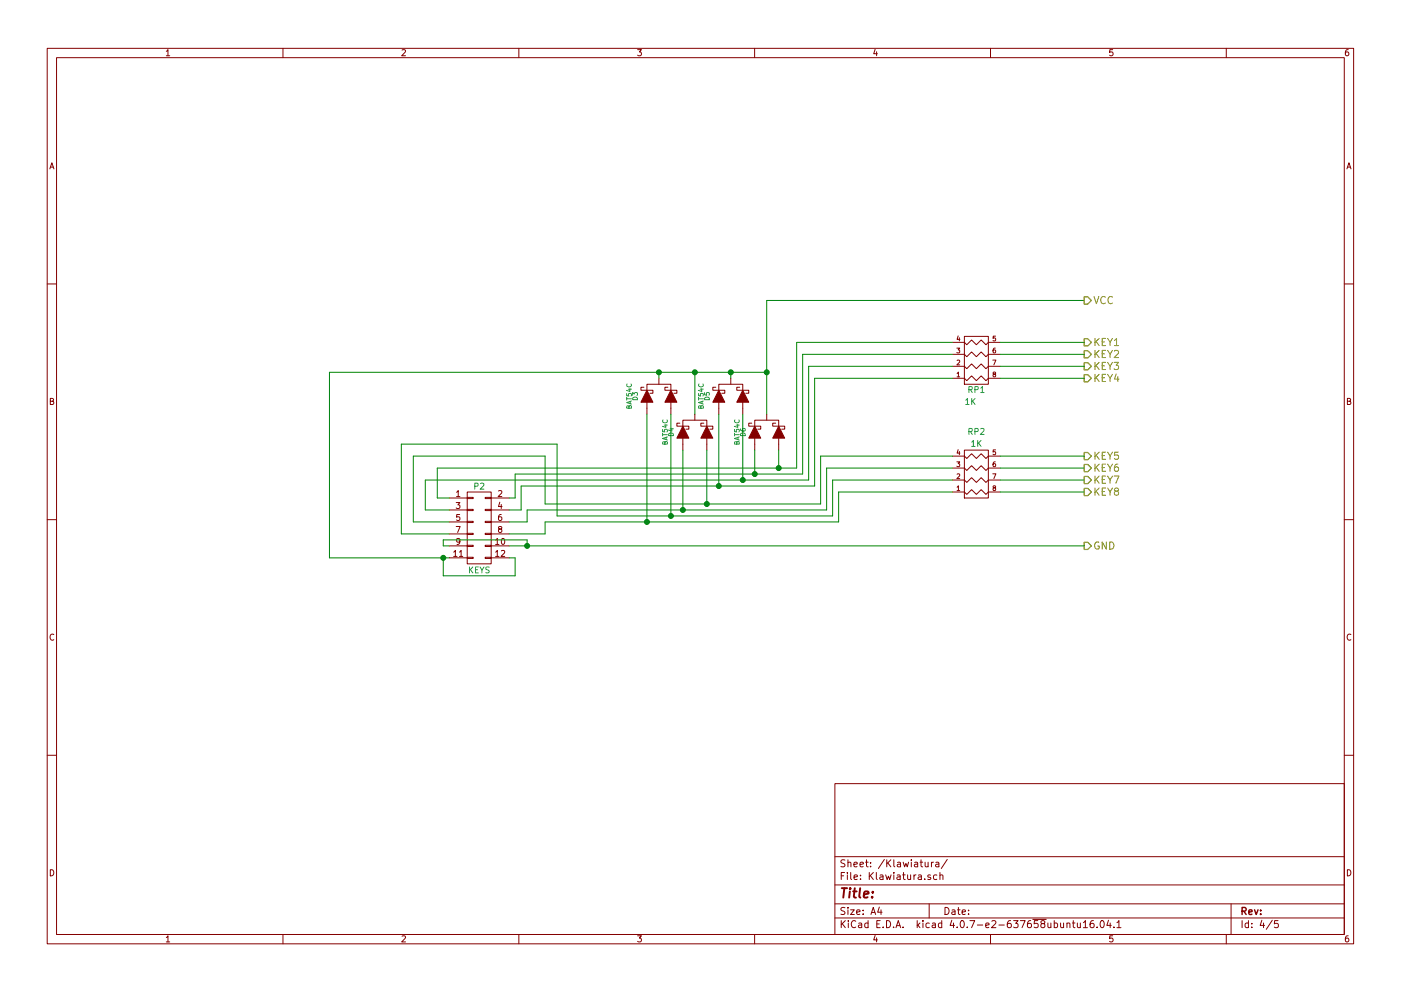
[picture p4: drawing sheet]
<svg xmlns="http://www.w3.org/2000/svg" width="297mm" height="210mm" viewBox="0 0 297 210" stroke-linecap="round" stroke-linejoin="round" font-family="sans-serif">
<g fill="none" stroke="#840000" stroke-width=".21">
<path d="M10 10.3h277v189.9h-277zM12 12.2h273v186.1h-273zM35.3 10.9l.3-.4v1.3M35.3 11.8h.7M60 10.3v1.9M85.2 10.6l.5-.1 .3 .4-.8 .9h.8M110 10.3v1.9M135.2 10.5h.8l-.4 .5 .3 .1 .1 .2-.1 .4-.2 .1-.5-.1M160 10.3v1.9M185.5 10.5l-.3 .9h.8M185.9 11v.8M210 10.3v1.9"/>
<path d="M235.9 10.5h-.6v.6h.6l.1 .5-.3 .2-.4-.1M260 10.3v1.9M285.9 10.5l-.4 .1-.2 .2-.1 .8 .3 .2 .4-.1 .1-.4-.1-.2-.4-.1-.3 .3M10.6 35.8l.4-1.3 .4 1.3M10.7 35.5h.6M285.6 35.8l.4-1.3 .4 1.3M285.7 35.5h.6M10 60.2h2M201.9 72.6h2.6l.5 .5 1-1 1 1 1-1 1 1 .5-.5h2.6M201.9 75.2h2.6l.5 .5 1-1 1 1 1-1 1 1 .5-.5h2.6M201.9 77.7h2.6l.5 .5 1-1 1 1 1-1 1 1 .5-.5h2.6M202.9 73.9h.6l-.4 .3 .4 .1v.5h-.6"/>
<path d="M202.9 79.2l.3-.3v1.1M202.9 76.5l.4-.1 .2 .3-.6 .7h.6M202.9 80h.6M203.1 71.3l-.2 .7h.6M203.4 71.6v.7M204.5 71.4h5v10.1h-5zM210.5 76.4h.7l-.5 1M210.7 79.4l-.2-.2 .1-.2h.4l.1 .3-.6 .3 .2 .4 .4-.1v-.4l-.2-.1M211 73.9l-.3 .1-.2 .7 .2 .2 .4-.1-.1-.5-.3-.1-.2 .2M211.1 71.3h-.5l-.1 .5 .5-.1 .1 .5h-.6M285 60.2h2M10.7 85.1h.5l.1-.5-.6-.1v1.3h.5l.2-.4-.3-.3"/>
<path d="M136.5 82.2h-.6v.6h2.5v.6h-.6M137.2 82.8v-1.3h5v1.3M137.2 85.3v2.6M139.7 80.3v1.2M141.6 82.2h-.6v.6h2.5v.6h-.6M142.2 85.3v2.6M144.1 89.8h-.6v.6h2.5v.7h-.6M144.8 90.4v-1.3h5.1v1.3M144.8 93v2.5M147.3 87.9v1.2M149.2 89.8h-.6v.6h2.5v.7h-.6M149.9 93v2.5"/>
<path d="M151.8 82.2h-.7v.6h2.6v.6h-.7M152.4 82.8v-1.3h5.1v1.3M152.4 85.3v2.6M154.9 80.3v1.2M156.8 82.2h-.6v.6h2.5v.6h-.6M157.5 85.3v2.6M159.4 89.8h-.7v.6h2.6v.7h-.6M160 90.4v-1.3h5.1v1.3M160 93v2.5M162.6 87.9v1.2M164.5 89.8h-.7v.6h2.6v.7h-.7M165.1 93v2.5"/>
<path d="M201.9 80.3h2.6l.5 .5 1-1 1 1 1-1 1 1 .5-.5h2.6M201.9 96.8h2.6l.5 .5 1-1 1 1 1-1 1 1 .5-.5h2.6M201.9 99.3h2.6l.5 .5 1-1 1 1 1-1 1 1 .5-.5h2.6M202.9 98h.6l-.4 .4 .4 .1v.4h-.6M203.1 95.4l-.2 .7h.6M203.4 95.8v.7M204.5 95.5h5v10.2h-5zM211 98l-.3 .1-.2 .7 .2 .2 .4-.1-.1-.5h-.3l-.2 .2M211.1 95.4h-.5l-.1 .5h.5l.1 .5h-.6M285.7 85.1h.5l.1-.5-.6-.1v1.3h.5l.2-.4-.3-.3M10 110.3h2M95.2 105.7h3.9"/>
<path d="M95.2 108.2h3.9M95.2 110.7h3.9M95.2 113.3h3.9M95.2 115.8h3.9M95.2 118.4h3.9M96.2 117.1l.3-.3v1.3M96.2 118.1h.7M96.7 106.6h.8l-.4 .5 .4 .1v.6l-.2 .1-.6-.1M96.7 111.7h.9l-.6 1.3M96.8 104.4l.4-.3v1.3M96.8 105.4h.7M97.4 117.1l.4-.3v1.3"/>
<path d="M97.4 118.1h.7M97.5 109.2h-.6l-.1 .5h.7v.6l-.2 .1-.5-.1M97.5 114.8l-.2 .2h-.4v-.7l.4-.1 .2 .3v.7l-.3 .3h-.3M99.1 118.2h1.2v.3h-1.2zM99.1 115.7h1.2v.2h-1.2zM99.1 113.2h1.2v.2h-1.2zM99.1 110.6h1.2v.3h-1.2zM99.1 108.1h1.2v.2h-1.2zM99.1 105.5h1.2v.3h-1.2zM99.1 104.4h5v15.2h-5zM102.9 118.2h1.2v.3h-1.2zM102.9 115.7h1.2v.2h-1.2z"/>
<path d="M102.9 113.2h1.2v.2h-1.2zM102.9 110.6h1.2v.3h-1.2zM102.9 108.1h1.2v.2h-1.2zM102.9 105.5h1.2v.3h-1.2zM104.1 105.7h3.8M104.1 108.2h3.8M104.1 110.7h3.8M104.1 113.3h3.8M104.1 115.8h3.8M104.1 118.4h3.8M105.1 114.6l.3-.4v1.3M105.1 117.1l.3-.3v1.3"/>
<path d="M105.1 115.5h.7M105.1 118.1h.7M105.7 104.2l.5-.1 .2 .3-.8 1h.8M105.9 112.2l-.2-.2v-.2h.6v.3l-.5 .2-.1 .2v.3l.2 .2h.3l.2-.3-.1-.3-.1-.2M106 106.5l-.3 1h.8M106.3 109.2h-.4l-.2 .3v.7l.2 .2 .4-.1v-.6l-.4-.1-.2 .3M106.3 107v.9M106.3 116.9l.5-.1 .2 .3-.8 1h.8M106.4 114.3l.2-.1a.67 .67 0 0 1 .4 .7 .67 .67 0 0 1-.4 .6l-.3-.5zM201.9 101.8h2.6l.5 .6 1-1.1 1 1.1 1-1.1 1 1.1 .5-.6h2.6M201.9 104.4h2.6l.5 .5 1-1 1 1 1-1 1 1 .5-.5h2.6M202.9 103.4l.3-.3v1"/>
<path d="M202.9 100.6l.4-.1 .2 .3-.6 .7h.6M202.9 104.1h.6M210.5 100.5h.7l-.5 1M210.7 103.5l-.2-.2 .1-.2h.4l.1 .3-.6 .3 .2 .4 .4-.1v-.4l-.2-.1M285 110.3h2M11.4 134.6a.58 .58 0 0 0-.8 .6 .58 .58 0 0 0 .8 .5M286.4 134.6a.58 .58 0 0 0-.8 .6 .58 .58 0 0 0 .8 .5M10 160.2h2M177 166.3h108v32h-108zM285 160.2h2M10.7 184.5a.65 .65 0 0 1 .7 .7 .65 .65 0 0 1-.7 .6zM35.3 198.9l.3-.4v1.3"/>
<path d="M35.3 199.8h.7M60 198.3v1.9M85.2 198.6l.5-.1 .3 .4-.8 .9h.8M110 198.3v1.9M135.2 198.5h.8l-.4 .5 .3 .1 .1 .2-.1 .4-.2 .1-.5-.1M160 198.3v1.9M177 194.8h108M177 191.8h108M177 187.8h108M177 181.8h108M178.4 195.3v1.5M178.4 185.8h.5"/>
<path d="M178.6 196l.6 .8M179.1 185.1h-.7v1.5M179.1 192.6l-.5-.1-.3 .3 .1 .3 .7 .4v.4l-.2 .1-.6-.1M179.1 182.5l-.5-.1-.3 .3 .1 .3 .7 .4v.4l-.2 .1-.6-.1M179.2 195.3l-.8 .9M179.7 185.1v.2M179.7 185.6v1M179.8 192.5v.2M179.8 183.1l.2-.2 .4 .1v.9M179.8 182.4v1.5M179.8 193v1M179.9 195.3v.2"/>
<path d="M179.9 195.8v1M180.3 193h.8l-.8 1h.8M180.4 185.1v1.3l.2 .2M181.1 183.4l.7-.1-.1-.3-.4-.1-.2 .2v.7h.6M181.1 186.1l.7-.1-.1-.3-.4-.1-.2 .2 .1 .7h.5M181.4 195.5a.71 .71 0 0 0-1 .5 .71 .71 0 0 0 .8 .8l.2-.1M181.6 193.5l.7-.1v-.3l-.4-.1-.3 .2 .1 .7h.6M182.1 195.9h.6v.9M182.3 183.4l.8-.1-.1-.3-.4-.1-.3 .2 .1 .7h.6M182.4 186.5v.1M182.4 185.7v.1M182.7 196.2l-.7 .3 .2 .3 .5-.1"/>
<path d="M183 193.9v.1M183 193.1v.1M183.5 182.9h.6M183.7 182.4v1.3l.4 .2M184 195.9l-.4-.1-.3 .3 .1 .6 .2 .1 .4-.1M184 195.3v1.5M184.3 185.1v1.5M184.5 185.7l.7 .9M184.6 183.8v.1M184.6 183v.1M184.7 194l.4-1.5 .5 1.5M184.8 193.6h.7"/>
<path d="M185.2 185.1l-.9 .9M185.5 198.5l-.3 .9h.8M185.8 185.1v1.3l.2 .2M185.9 199v.8M185.9 196h.5M186.4 192.5l-.3 1h.9M186.6 185.7h.6v.9M186.6 195.3h-.7v1.5h.7M186.8 193v1M187.2 186l-.7 .3 .2 .3 .5-.1M187.2 196.7v.1M187.5 182.3l-1.3 2"/>
<path d="M187.8 185.6l.3 1 .3-.7 .2 .7 .3-1M188 195.3a.76 .76 0 0 1 .8 .8 .76 .76 0 0 1-.8 .7zM188 182.4v1.5M188.2 183.1l.7 .8M188.9 182.4l-.9 .9M189.5 196.7v.1M189.5 185.1v.2M189.5 182.4v1.3l.2 .2M189.5 185.6v1M190 196.8l.4-1.5 .6 1.5M190.1 196.4h.7M190.2 185.7h.6l.1 .9"/>
<path d="M190.3 183h.6v.9M190.9 186l-.8 .3 .3 .3 .5-.1M190.9 183.3l-.7 .3 .2 .3 .5-.1M191.4 185.6h.5M191.5 196.7v.1M191.5 182.9l.3 1 .3-.7 .3 .7 .2-1M191.6 185.1v1.3l.3 .2M192.4 185.6l.1 .9 .4 .1 .2-.1M193.1 185.6v1M193.2 182.4v.2M193.2 182.9v1M193.8 185.6v1"/>
<path d="M193.9 183h.6l.1 .9M194.2 185.6l-.4 .3M194.5 195.3v1.5M194.6 183.3l-.7 .3 .2 .3 .5-.1M194.6 196.3l.4 .5M194.7 185.7h.6l.1 .9M195 195.8l-.5 .6M195.1 182.9h.5M195.3 182.4v1.3l.3 .2M195.4 186l-.8 .3 .3 .3 .5-.1M195.7 195.3v.2M195.7 195.8v1"/>
<path d="M196.1 186.5v.1M196.1 182.9l.1 .9 .4 .1 .2-.1M196.8 182.9v1M197 191.8v3M197 195.9l-.4-.1-.3 .3 .1 .6 .2 .1 .4-.1M197.3 185.7l-.4-.1-.2 .2 .1 .2 .5 .2v.3h-.6M197.5 182.9v1M197.7 195.9h.6v.9M197.9 182.9l-.4 .3M198.3 196.2l-.7 .3 .2 .3 .5-.1M198.4 183h.6l.1 .9M198.6 185.7l-.4-.1-.3 .3 .1 .6 .2 .1 .4-.1"/>
<path d="M199.1 183.3l-.8 .3 .3 .3 .5-.1M199.3 185.7l.2-.1 .4 .1v.9M199.3 185.1v1.5M199.7 195.9l-.5-.1-.2 .3v.6l.2 .1 .5-.1M199.7 195.3v1.5M200.4 192.5a.76 .76 0 0 1 .8 .8 .76 .76 0 0 1-.8 .7zM200.8 182.3l-1.2 2M201.8 195.2l-.4 1.1h1M201.9 193.1h.5l.1 .9M202.2 195.8v1M202.5 193.4l-.7 .3 .2 .3 .5-.1M202.9 196.7v.1"/>
<path d="M203 193h.6M203.2 192.5v1.3l.4 .2M203.8 195.4l.1-.1a.8 .8 0 0 1 .6 .8 .8 .8 0 0 1-.6 .7 .97 .97 0 0 1-.1-1.4zM204 193.5l.7-.1-.1-.3-.4-.1-.2 .2 .1 .7h.5M205.1 196.7v.1M205.4 193.9v.1M205.4 193.1v.1M205.6 195.3h1.1l-.7 1.5M207.2 196.3h1.2M209 196.3l.7-.1v-.3l-.5-.1-.2 .2 .1 .7h.6M210 198.3v1.9M210.3 195.5l.6-.2 .3 .5-1 1h1"/>
<path d="M211.8 196.3h1.1M214.3 195.3l-.5 .1a1.11 1.11 0 0 0-.1 1.3l.4 .1 .3-.1v-.5l-.3-.3-.4 .1-.1 .2M214.9 195.3h.9l-.5 .6 .5 .1v.7l-.2 .1-.7-.1M216.3 195.3h1l-.6 1.5M218.5 195.3l-.4 .1a1.11 1.11 0 0 0-.1 1.3l.4 .1 .2-.1 .1-.5-.3-.3-.4 .1-.2 .2M219 195.1h2.8M220 195.3h-.7v.7h.7l.1 .2-.1 .5-.2 .1-.5-.1M221 196l-.3-.3 .1-.2 .2-.2 .4 .1 .1 .2v.2l-.5 .2-.3 .3 .1 .4 .2 .1h.3l.2-.3v-.2l-.2-.3M222.2 195.8v.9l.4 .1 .2-.1M222.8 195.8v1M223.5 195.9l.5-.1 .2 .3-.1 .6h-.6M223.5 195.3v1.5"/>
<path d="M224.9 195.8v.9l.4 .1 .2-.1M225.5 195.8v1M226.2 196l.2-.2 .4 .1v.9M226.2 195.8v1M227.4 195.8h.5M227.6 195.3v1.3l.3 .2M228.4 195.8l.1 .9 .4 .1 .2-.1M229.1 195.8v1M229.7 195.8l.4-.5v1.5M229.7 196.8h.9M231.8 195.3l-.4 .1a1.11 1.11 0 0 0-.1 1.3l.4 .1 .2-.1 .1-.5-.3-.3-.4 .1-.2 .2M232.6 196.7v.1"/>
<path d="M233.4 195.5l.2-.2a.8 .8 0 0 1 .5 .8 .8 .8 0 0 1-.5 .7l-.4-.5zM235 195.2l-.3 1.1h.9M235.4 195.8v1M235.9 198.5h-.6v.7l.6-.1 .1 .5-.3 .2-.4-.1M236.2 196.7v.1M236.8 195.8l.4-.5v1.5M236.8 196.8h.9M260 198.3v1.9M261 191.8v6.5M263.3 195.3v1.5M264.7 195.9l-.4-.1-.3 .3 .1 .6 .2 .1 .4-.1M264.7 195.3v1.5"/>
<path d="M265.4 196.7v.1M265.4 195.9v.1M267.5 195.2l-.3 1.1h.9M267.9 195.8v1M269.7 195.2l-1.2 2M271 195.3h-.7l-.1 .7h.7l.1 .2v.5l-.2 .1-.6-.1M285.7 184.5a.65 .65 0 0 1 .7 .7 .65 .65 0 0 1-.7 .6zM285.9 198.5l-.4 .1-.2 .3-.1 .7 .3 .2 .4-.1 .1-.4-.1-.2-.4-.1-.3 .3"/>
</g>
<path d="M263.3 193.3l.8-.1 .1-.2-.1-.3-.2-.2h-.6v1.5M263.7 193.3l.5 .7M264.8 193.5l.7-.1-.1-.3-.4-.1-.2 .2v.7h.6M266 193l.3 1 .4-1M267.3 193.9v.1M267.3 193.1v.1" fill="none" stroke="#840000" stroke-width=".3"/>
<path d="M178.5 188.4h1.1M179 188.4l-.2 2M180.2 189.1l-.2 1.3M180.3 188.4l-.1 .2 .2-.1-.1-.1-.1 .2M180.9 189.1h.7M181.2 188.4l-.2 1.8 .1 .1 .4 .1M182.4 188.4l-.2 1.8 .2 .2M183.2 189.8l.9-.2v-.4l-.6-.1-.3 .3v.9h.7M184.9 190.3v.1M185.1 189.2l-.1 .2-.1-.1 .2-.1-.1 .2" fill="none" stroke="#840000" stroke-width=".41"/>
<g fill="none" stroke="#008484" stroke-width=".21">
<path d="M132.9 83.5v.5h.4v-.5h.5v.5M132.9 84.3v.6M132.9 84.6h1M133 81.5a.44 .44 0 0 0 .4 .6 .44 .44 0 0 0 .4-.6M133.2 82.6h.7M133.3 86.3l.3-.3 .3 .2v.4h-1l.1-.5 .3 .1v.4M133.6 82.4v.7l-.8-.3M133.6 85.2v.4M133.9 85.1l-1 .3 1 .3M134.1 83.9v-.6l.4 .3 .1-.3h.5v.6M134.2 84.4a.55 .55 0 0 1 .6-.1 .55 .55 0 0 1 .4 .5h-1.1zM140.5 91.1v.5h.5l-.1-.4 .5-.1v.5"/>
<path d="M140.5 91.9v.6M140.5 92.2h1M140.6 89.1a.44 .44 0 0 0 .4 .6 .44 .44 0 0 0 .4-.6M140.8 90.2h.7M141 93.9l.2-.2 .3 .1v.4h-1l.1-.5 .3 .1 .1 .4M141.2 90.1v.6l-.8-.3M141.2 92.8v.5M141.5 92.7l-1 .3 1 .4M141.8 92a.55 .55 0 0 1 .6-.1 .55 .55 0 0 1 .4 .5h-1zM142.1 91h.7M142.4 90.9v.6l-.7-.3M148.1 83.5v.5h.5l-.1-.5h.5v.5"/>
<path d="M148.1 84.6h1M148.1 84.3v.6M148.2 81.5a.44 .44 0 0 0 .4 .6 .44 .44 0 0 0 .4-.6M148.4 82.6h.7M148.6 86.3l.2-.3 .3 .2v.4h-1l.1-.5 .3 .1 .1 .4M148.8 82.4v.7l-.7-.3M148.8 85.2v.4M149.1 85.1l-1 .3 1 .3M149.4 83.3v.5h.5l-.1-.4 .5-.1v.5M149.4 84.4a.55 .55 0 0 1 .6-.1 .55 .55 0 0 1 .4 .5h-1zM155.7 91.1v.5h.5v-.4l.4-.1v.5M155.7 92.2h1"/>
<path d="M155.7 91.9v.6M155.8 89.1a.44 .44 0 0 0 .4 .6 .44 .44 0 0 0 .4-.6M156.1 90.2h.6M156.2 93.9l.2-.2 .3 .1v.4h-1l.1-.5 .4 .1v.4M156.4 90.1v.6l-.7-.3M156.5 92.8v.5M156.7 92.7l-1 .3 1 .4M157 91l.1 .3 .7 .2 .2-.2-.1-.4-.5 .1v.3l.2 .2M157 92a.55 .55 0 0 1 .7-.1 .55 .55 0 0 1 .3 .5h-1zM204.7 84.9l.4-.3v1.2M204.7 85.8h.8M205.4 82.7l.6-.1 .1-.5-.7-.1v1.3"/>
<path d="M205.4 91.6l.6-.1 .1-.5-.7-.1v1.3M205.7 82.7l.4 .6M205.7 91.6l.4 .6M206 93.8l.4-.4v1.3M206 84.6v1.2M206 94.7h.7M206.2 85.1l.5 .7M206.7 82.7l.6-.1 .1-.5-.7-.1v1.3M206.7 91.6l.6-.1 .1-.5-.7-.1v1.3M206.7 84.6l-.7 .7M207.3 93.4v1.3M207.5 94l.5 .7"/>
<path d="M207.9 82.4l.4-.4v1.3M207.9 91l.5-.1 .2 .4-.8 .9h.8M207.9 83.3h.7M208 93.4l-.7 .8M100.7 103.2l.6-.1v-.5l-.6-.1v1.3M101.9 102.6l.5-.1 .2 .4-.8 .9h.8M99.5 120.3v1.3M99.7 120.8l.6 .8M100.3 120.3l-.8 .7M100.8 120.9h.4M101.4 120.3h-.6v1.3h.6M101.8 120.3l.4 .6 .4-.6"/>
<path d="M102.2 120.9v.7M103.7 120.3h-.6l-.1 .5a.54 .54 0 0 1 .7 .6l-.2 .2-.5-.1"/>
</g>
<g fill="none" stroke="#848400" stroke-width=".21">
<path d="M232 62.9l.5 1.5 .5-1.5M232.2 71.8v1.5M232.2 74.3v1.6M232.2 76.9v1.5M232.2 79.4v1.5M232.4 77.5l.6 .9M232.4 75l.6 .9M232.4 72.5l.6 .8M233 79.4l-.8 .9M233 76.9l-.8 .8M233 74.3l-.8 .9M233 71.8l-.8 .9"/>
<path d="M233.7 77.6h.5M233.7 75.1h.5M233.7 72.5h.5M234.3 63.1a.72 .72 0 0 0-1 .5 .72 .72 0 0 0 .7 .8l.3-.1M234.4 79.4h-.7v1.5h.7M234.4 76.9h-.7v1.5h.7M234.4 74.3h-.7v1.6h.7M234.4 71.8h-.7v1.5h.7M234.8 79.4l.6 .8 .5-.8M234.8 76.9l.6 .8 .5-.8M234.8 74.3l.6 .9 .5-.9M234.8 71.8l.6 .8 .5-.8"/>
<path d="M235.4 72.6v.7M235.4 75.2v.7M235.4 77.7v.7M235.9 63.1a.72 .72 0 0 0-1.1 .5 .72 .72 0 0 0 .8 .8l.3-.1M236.2 76.9h1l-.5 .6 .5 .2-.1 .6-.2 .1-.7-.1M236.3 74.5l.6-.2 .3 .5-1 1.1h1M236.3 72.2l.4-.4v1.5M236.3 73.3h.9M236.7 79.3l-.4 1.1h.9M237 79.9v1M232.2 95.9v1.6M232.2 98.5v1.5"/>
<path d="M232.4 99.1l.6 .9M232.4 96.6l.6 .9M232.4 80.1l.6 .8M233 98.5l-.8 .8M233 95.9l-.8 .9M233.7 99.2h.5M233.7 96.7h.5M233.7 80.2h.5M234.4 98.5h-.7v1.5h.7M234.4 95.9h-.7v1.6h.7M234.8 98.5l.6 .8 .5-.8M234.8 95.9l.6 .8 .5-.8"/>
<path d="M235.4 80.2v.7M235.4 96.7v.8M235.4 99.3v.7M237 98.5h-.4a.99 .99 0 0 0 0 1.5l.5-.2 .1-.5-.3-.2h-.3l-.3 .2M237.1 95.9h-.8v.8l.2-.2 .5 .1 .2 .6-.3 .3-.6-.2M232.2 101v1.5M232.2 103.6v1.5M232.4 104.2l.6 .9M232.4 101.7l.6 .8M233 115.1a.71 .71 0 0 0-.9 .6 .71 .71 0 0 0 .9 .7v-.6h-.3M233 103.6l-.8 .8M233 101l-.8 .9"/>
<path d="M233.7 104.3h.5M233.7 101.7h.5M234.4 103.6h-.7v1.5h.7M234.4 101h-.7v1.5h.7M234.6 115v1.5l-.9-1.5v1.5M234.8 103.6l.6 .8 .5-.8M234.8 101l.6 .8 .5-.8M235.3 115a.77 .77 0 0 1 .9 .7 .77 .77 0 0 1-.9 .8zM235.4 101.8v.7M235.4 104.4v.7M236.2 101h1l-.6 1.5M236.6 104.2l-.3-.3v-.2l.3-.1h.4l.2 .3-.1 .2-.7 .2-.1 .2v.3l.3 .3h.3l.3-.3v-.3l-.3-.3"/>
</g>
<path d="M229.9 79.5h.7l.8 .8-.8 .7h-.7zM229.9 77h.7l.8 .7-.8 .8h-.7zM229.9 74.4h.7l.8 .8-.8 .7h-.7zM229.9 71.9h.7l.8 .7-.8 .8h-.7zM229.9 63h.7l.8 .7-.8 .8h-.7zM229.9 98.5h.7l.8 .8-.8 .8h-.7zM229.9 96h.7l.8 .8-.8 .7h-.7zM229.9 103.6h.7l.8 .8-.8 .8h-.7zM229.9 101.1h.7l.8 .7-.8 .8h-.7zM229.9 115.1h.7l.8 .7-.8 .8h-.7z" fill="none" stroke="#848400" stroke-width=".25"/>
<g fill="none" stroke="#008400" stroke-width=".21">
<path d="M139.7 79v1.3M147.3 79v8.9M154.9 79v1.3M162.6 79h-92.8v39.4h25.4M201.9 72.6h-33v26.7h-76.2v6.4h2.5M201.9 75.2h-31.7v25.4h-61v5.1h-1.3M201.9 77.7h-30.5v24.1h-81.2v6.4h5M212.1 72.6h17.8M212.1 75.2h17.8M212.1 77.7h17.8M229.9 63.7h-67.3v24.2M137.2 87.9v22.8"/>
<path d="M142.2 87.9v21.6M144.8 95.5v12.7M149.9 95.5v11.4M152.4 87.9v15.2M157.5 87.9v13.9M160 95.5v5.1M165.1 95.5v3.8M201.9 80.3h-29.2v22.8h-62.2v5.1h-2.6M201.9 96.8h-27.9v10.1h-58.4v-10.1h-28v13.9h7.6M201.9 99.3h-26.6v8.9h-63.5v2.5h-3.9M212.1 80.3h17.8M212.1 96.8h17.8"/>
<path d="M212.1 99.3h17.8M94 118.4v3.8h15.2v-3.8h-1.3M95.2 115.8h-1.2v-1.3h17.8v1.3M107.9 115.8h122M201.9 101.8h-25.4v7.7h-58.4v-15.3h-33v19.1h10.1M201.9 104.4h-24.1v6.3h-62.2v2.6h-7.7M212.1 101.8h17.8M212.1 104.4h17.8"/>
</g>
<g fill="#840000" stroke="#840000" stroke-width=".21">
<path d="M142.2 82.8l1.3 2.5h-2.5z"/>
<path d="M137.2 82.8l1.2 2.5h-2.5z"/>
<path d="M149.9 90.4l1.2 2.6h-2.5z"/>
<path d="M144.8 90.4l1.2 2.6h-2.5z"/>
<path d="M157.5 82.8l1.2 2.5h-2.5z"/>
<path d="M152.4 82.8l1.3 2.5h-2.6z"/>
<path d="M165.1 90.4l1.3 2.6h-2.6z"/>
<path d="M160 90.4l1.3 2.6h-2.6z"/>
</g>
<g fill="#008400" stroke="#008400" stroke-width=".25">
<circle cx="165.1" cy="99.3" r=".51"/>
<circle cx="160" cy="100.6" r=".51"/>
<circle cx="157.5" cy="101.8" r=".51"/>
<circle cx="152.4" cy="103.1" r=".51"/>
<circle cx="149.9" cy="106.9" r=".51"/>
<circle cx="144.8" cy="108.2" r=".51"/>
<circle cx="142.2" cy="109.5" r=".51"/>
<circle cx="137.2" cy="110.7" r=".51"/>
<circle cx="154.9" cy="79" r=".51"/>
<circle cx="139.7" cy="79" r=".51"/>
<circle cx="147.3" cy="79" r=".51"/>
<circle cx="162.6" cy="79" r=".51"/>
<circle cx="111.8" cy="115.8" r=".51"/>
<circle cx="94" cy="118.4" r=".51"/>
</g>
</svg>
